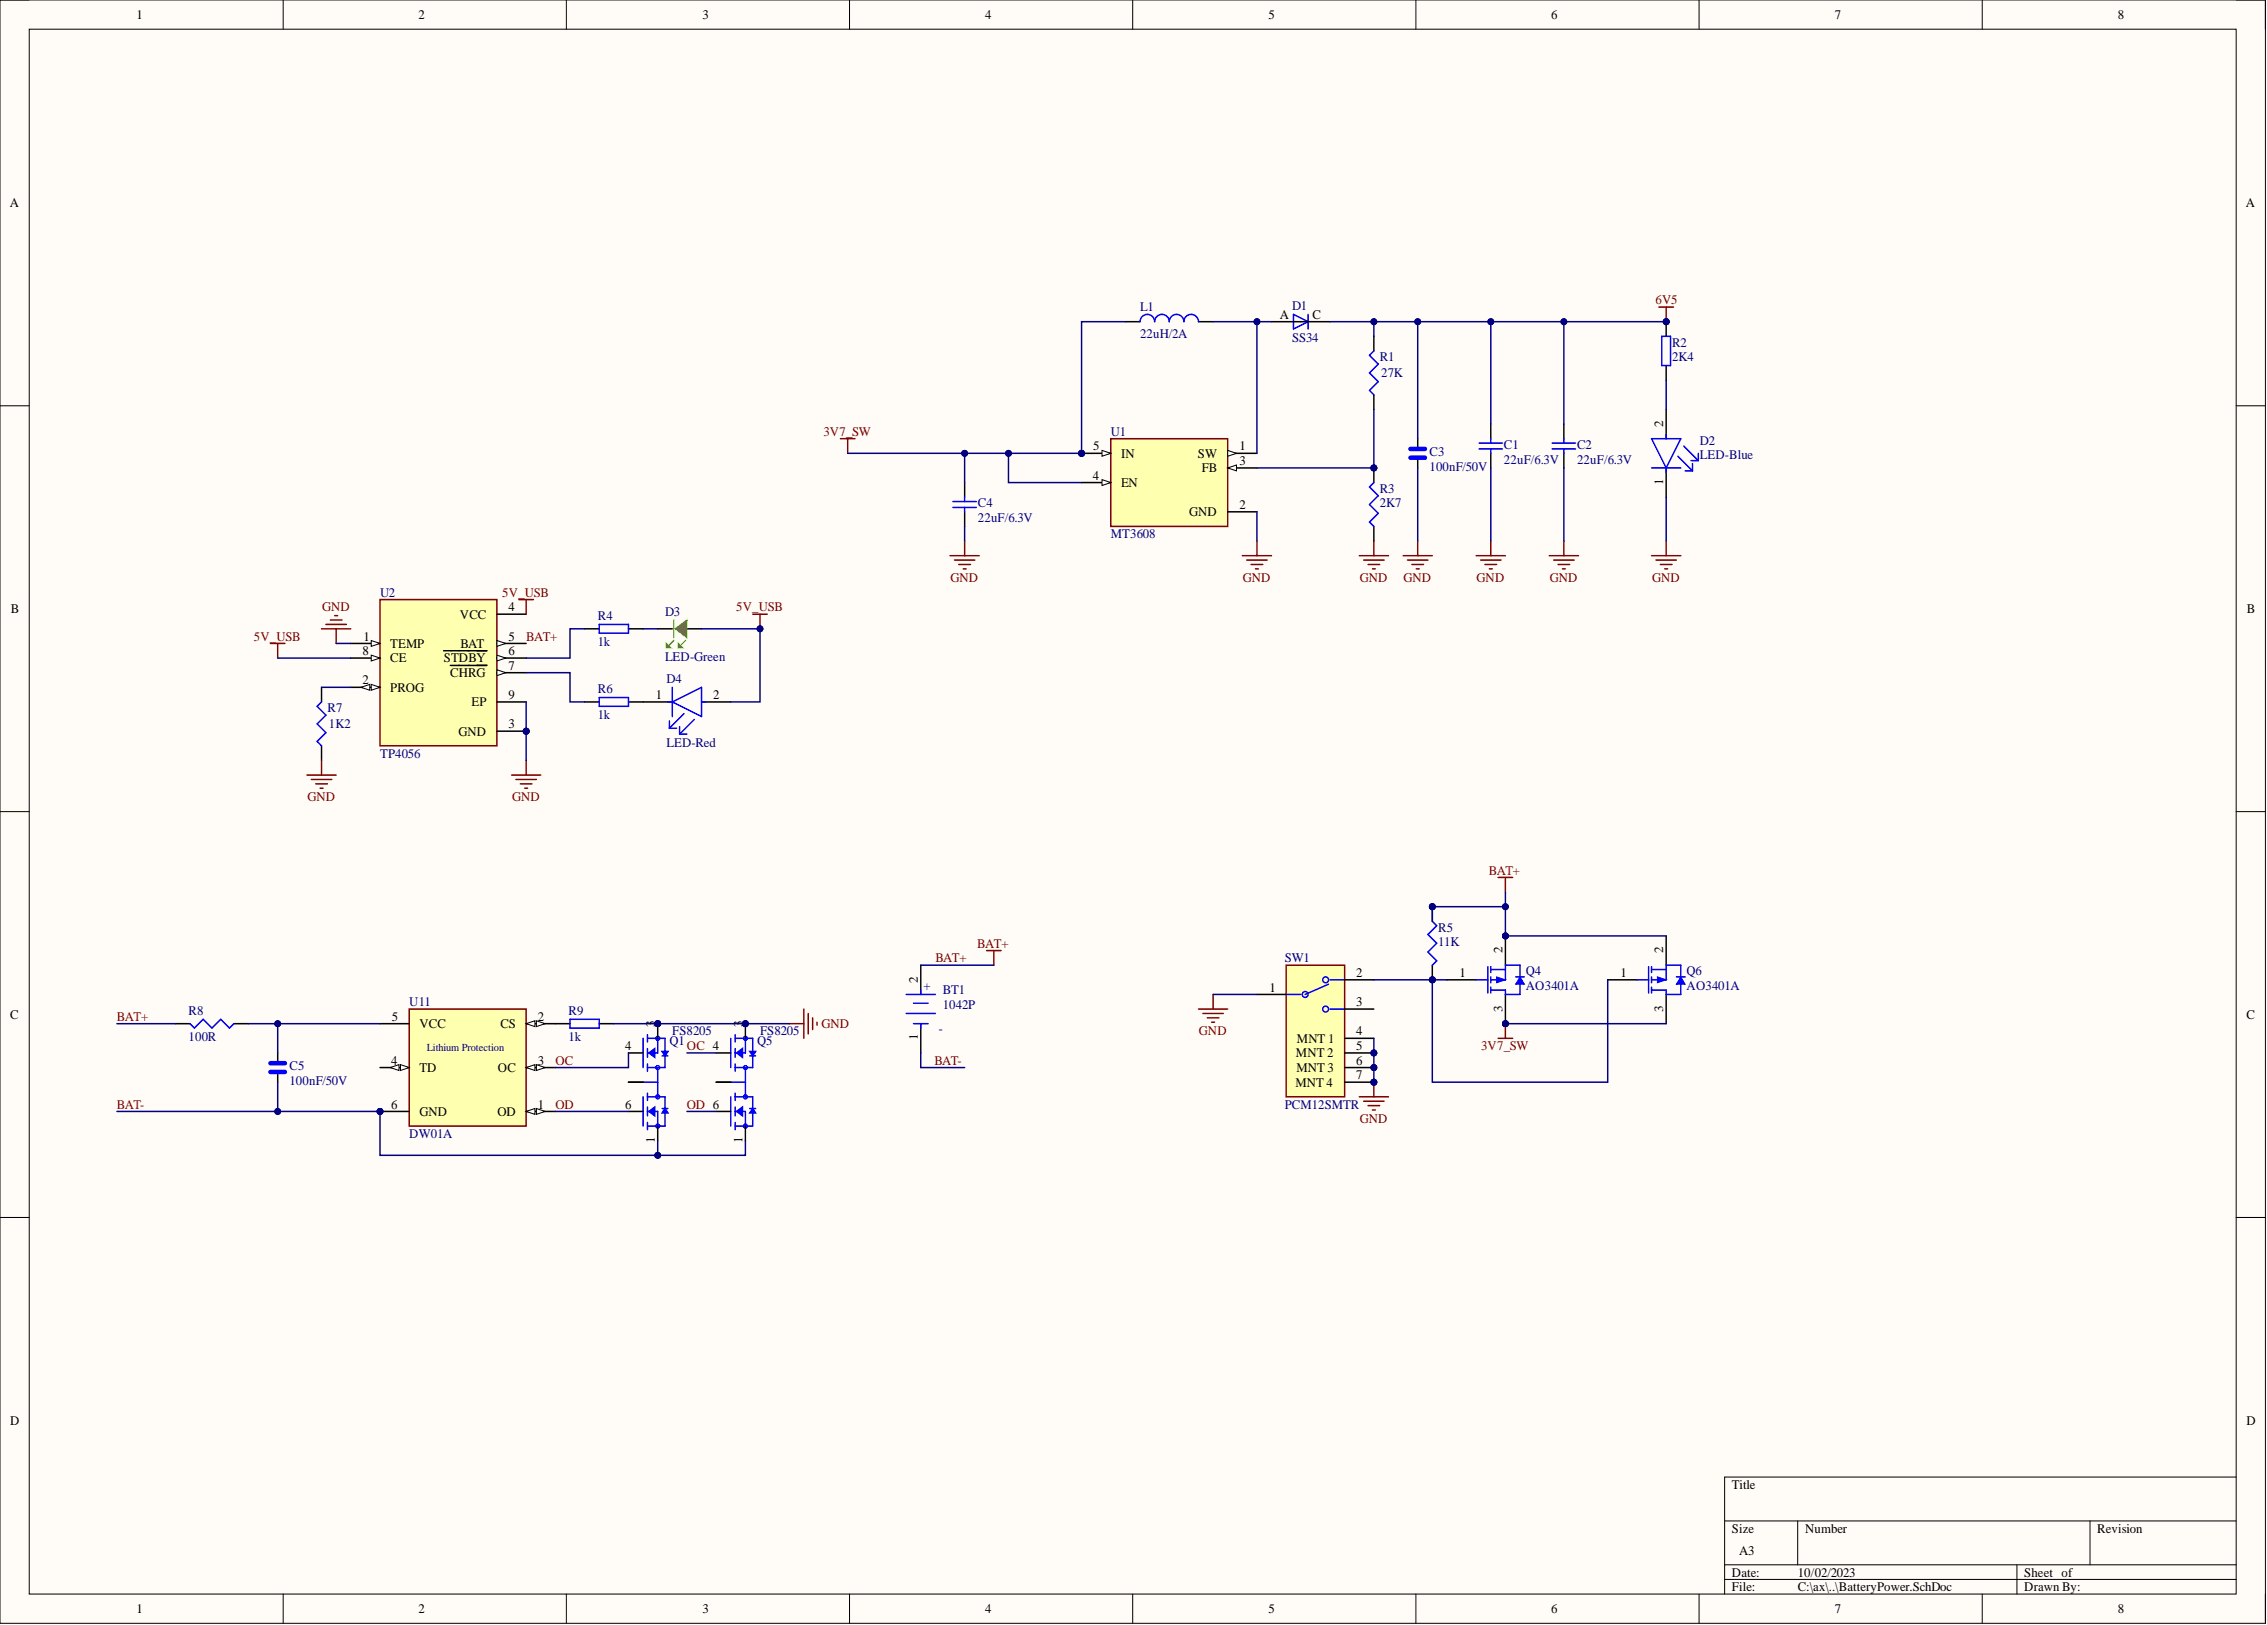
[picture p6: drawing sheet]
<svg xmlns="http://www.w3.org/2000/svg" width="393mm" height="282mm" viewBox="0 0 393 282" stroke-linecap="round" stroke-linejoin="round" font-family="sans-serif">
<defs><g id="words">
<g font-size="2.3">
<text x="23.7" y="3.3">1</text>
<text x="72.6" y="3.3">2</text>
<text x="121.9" y="3.3">3</text>
<text x="170.9" y="3.3">4</text>
<text x="220.1" y="3.3">5</text>
<text x="269.1" y="3.3">6</text>
<text x="318.3" y="3.3">7</text>
<text x="367.5" y="3.3">8</text>
<text x="1.7" y="35.9">A</text>
<text x="389.7" y="35.9">A</text>
<text x="222.1" y="55.3">A</text>
<text x="227.7" y="55.3">C</text>
<text x="189.6" y="83.2">4</text>
<text x="189.7" y="78.1">5</text>
<text x="194.5" y="79.4">IN</text>
<text x="207.9" y="79.4">SW</text>
<text x="208.5" y="81.9">FB</text>
<text x="215" y="78.1">1</text>
<text x="215" y="80.7">3</text>
<text x="194.5" y="84.5">EN</text>
<text x="206.3" y="89.5">GND</text>
<text x="215" y="88.3">2</text>
<text x="1.9" y="106.4">B</text>
<text x="79.8" y="107.3">VCC</text>
<text x="88.3" y="106">4</text>
<text x="389.9" y="106.4">B</text>
<text x="62.9" y="113.6">8</text>
<text x="63.1" y="111.1">1</text>
<text x="67.7" y="112.4">TEMP</text>
<text x="79.9" y="112.4">BAT</text>
<text x="88.3" y="111.1">5</text>
<text x="88.3" y="113.6">6</text>
<text x="62.9" y="118.7">2</text>
<text x="67.7" y="114.9">CE</text>
<text x="67.7" y="120">PROG</text>
<text x="77" y="114.9">STDBY</text>
<text x="78.1" y="117.4">CHRG</text>
<text x="88.3" y="116.2">7</text>
<text x="81.8" y="122.5">EP</text>
<text x="88.3" y="121.3">9</text>
<text x="113.8" y="121.3">1</text>
<text x="123.8" y="121.3">2</text>
<text x="79.5" y="127.6">GND</text>
<text x="88.3" y="126.3">3</text>
<text x="220.3" y="172">1</text>
<text x="235.3" y="169.4">2</text>
<text x="253.3" y="169.4">1</text>
<text x="281.2" y="169.4">1</text>
<text x="1.8" y="176.7">C</text>
<text x="68" y="177.1">5</text>
<text x="72.8" y="178.3">VCC</text>
<text x="86.8" y="178.3">CS</text>
<text x="93.3" y="177.1">2</text>
<text x="235.3" y="179.6">4</text>
<text x="235.3" y="174.5">3</text>
<text x="389.8" y="176.7">C</text>
<text x="67.9" y="184.7">4</text>
<text x="72.8" y="185.9">TD</text>
<text x="86.4" y="185.9">OC</text>
<text x="93.3" y="184.7">3</text>
<text x="108.5" y="182.1">4</text>
<text x="224.9" y="183.4">MNT 2</text>
<text x="224.9" y="185.9">MNT 3</text>
<text x="225" y="180.9">MNT 1</text>
<text x="235.3" y="182.1">5</text>
<text x="235.3" y="184.7">6</text>
<text x="224.8" y="188.5">MNT 4</text>
<text x="235.3" y="187.2">7</text>
<text x="67.9" y="192.3">6</text>
<text x="72.8" y="193.5">GND</text>
<text x="86.3" y="193.5">OD</text>
<text x="93.3" y="192.3">1</text>
<text x="108.5" y="192.3">6</text>
<text x="1.8" y="247.2">D</text>
<text x="389.8" y="247.2">D</text>
<text x="300.5" y="258.2">Title</text>
<text x="300.5" y="265.8">Size</text>
<text x="301.8" y="269.7">A3</text>
<text x="313.2" y="265.8">Number</text>
<text x="363.9" y="265.8">Revision</text>
<text x="300.5" y="273.5">Date:</text>
<text x="300.5" y="276">File:</text>
<text x="311.9" y="273.5">10/02/2023</text>
<text x="311.9" y="276">C:\ax\..\BatteryPower.SchDoc</text>
<text x="351.2" y="273.5">Sheet of</text>
<text x="351.2" y="276">Drawn By:</text>
<text x="23.7" y="279.8">1</text>
<text x="72.6" y="279.8">2</text>
<text x="121.9" y="279.8">3</text>
<text x="170.9" y="279.8">4</text>
<text x="220.1" y="279.8">5</text>
<text x="269.1" y="279.8">6</text>
<text x="318.3" y="279.8">7</text>
<text x="367.5" y="279.8">8</text>
</g>
<g font-size="2.3" fill="#000080">
<text x="224.2" y="53.8">D1</text>
<text x="197.8" y="54">L1</text>
<text x="197.8" y="58.6">22uH/2A</text>
<text x="224.2" y="59.4">SS34</text>
<text x="239.4" y="62.7">R1</text>
<text x="239.6" y="65.4">27K</text>
<text x="290.1" y="60.1">R2</text>
<text x="290.1" y="62.7">2K4</text>
<text x="192.7" y="75.6">U1</text>
<text x="260.9" y="77.9">C1</text>
<text x="273.6" y="77.9">C2</text>
<text x="294.9" y="77.1">D2</text>
<text x="248" y="79.1">C3</text>
<text x="248" y="81.7">100nF/50V</text>
<text x="260.9" y="80.4">22uF/6.3V</text>
<text x="273.6" y="80.4">22uF/6.3V</text>
<text x="294.9" y="79.6">LED-Blue</text>
<text x="169.7" y="88">C4</text>
<text x="239.4" y="85.5">R3</text>
<text x="239.4" y="88">2K7</text>
<text x="169.7" y="90.6">22uF/6.3V</text>
<text x="192.7" y="93.3">MT3608</text>
<text x="65.9" y="103.5">U2</text>
<text x="103.7" y="107.6">R4</text>
<text x="115.4" y="106.8">D3</text>
<text x="103.7" y="112.1">1k</text>
<text x="115.4" y="114.7">LED-Green</text>
<text x="115.6" y="118.5">D4</text>
<text x="56.8" y="123.5">R7</text>
<text x="103.7" y="120.2">R6</text>
<text x="103.7" y="124.8">1k</text>
<text x="57.1" y="126.3">1K2</text>
<text x="65.9" y="131.4">TP4056</text>
<text x="115.6" y="129.6">LED-Red</text>
<text x="249.5" y="161.6">R5</text>
<text x="222.9" y="166.9">SW1</text>
<text x="249.5" y="164.1">11K</text>
<text x="163.6" y="172.5">BT1</text>
<text x="264.8" y="169.2">Q4</text>
<text x="264.8" y="171.7">AO3401A</text>
<text x="292.6" y="169.2">Q6</text>
<text x="292.6" y="171.7">AO3401A</text>
<text x="32.7" y="176">R8</text>
<text x="71" y="174.5">U11</text>
<text x="98.6" y="176">R9</text>
<text x="116.7" y="179.6">FS8205</text>
<text x="131.9" y="179.6">FS8205</text>
<text x="163.6" y="178.1" transform="rotate(-180 163.6 178.1)">-</text>
<text x="163.6" y="175">1042P</text>
<text x="32.7" y="180.6">100R</text>
<text x="50.2" y="185.7">C5</text>
<text x="98.6" y="180.6">1k</text>
<text x="116.1" y="181.3">Q1</text>
<text x="131.4" y="181.3">Q5</text>
<text x="50.2" y="188.2">100nF/50V</text>
<text x="71" y="197.4">DW01A</text>
<text x="222.9" y="192.3">PCM12SMTR</text>
</g>
<g font-size="2.3" fill="#800000">
<text x="287.2" y="52.8">6V5</text>
<text x="142.9" y="75.6">3V7_SW</text>
<text x="164.9" y="101">GND</text>
<text x="215.6" y="101">GND</text>
<text x="235.9" y="101">GND</text>
<text x="243.5" y="101">GND</text>
<text x="256.2" y="101">GND</text>
<text x="268.9" y="101">GND</text>
<text x="286.6" y="101">GND</text>
<text x="55.9" y="106">GND</text>
<text x="87.2" y="103.5">5V_USB</text>
<text x="127.7" y="106">5V_USB</text>
<text x="44" y="111.1">5V_USB</text>
<text x="91.3" y="111.1">BAT+</text>
<text x="53.3" y="139">GND</text>
<text x="88.8" y="139">GND</text>
<text x="258.3" y="151.7">BAT+</text>
<text x="162.3" y="166.9">BAT+</text>
<text x="169.6" y="164.4">BAT+</text>
<text x="20.3" y="177.1">BAT+</text>
<text x="142.5" y="178.3">GND</text>
<text x="208" y="179.6">GND</text>
<text x="96.4" y="184.7">OC</text>
<text x="119.2" y="182.1">OC 4</text>
<text x="162.1" y="184.7">BAT-</text>
<text x="257" y="182.1">3V7_SW</text>
<text x="20.3" y="192.3">BAT-</text>
<text x="96.4" y="192.3">OD</text>
<text x="119.2" y="192.3">OD 6</text>
<text x="235.9" y="194.8">GND</text>
</g>
<g font-size="2.2">
<text x="288.6" y="74.1" transform="rotate(-90 288.6 74.1)">2</text>
<text x="288.6" y="84" transform="rotate(-90 288.6 84)">1</text>
<text x="260.7" y="165.4" transform="rotate(-90 260.7 165.4)">2</text>
<text x="288.6" y="165.4" transform="rotate(-90 288.6 165.4)">2</text>
<text x="159.3" y="170.5" transform="rotate(-90 159.3 170.5)">2</text>
<text x="113.6" y="178.1" transform="rotate(-90 113.6 178.1)">3</text>
<text x="128.8" y="178.1" transform="rotate(-90 128.8 178.1)">3</text>
<text x="260.7" y="175.5" transform="rotate(-90 260.7 175.5)">3</text>
<text x="288.6" y="175.5" transform="rotate(-90 288.6 175.5)">3</text>
<text x="159.3" y="180.4" transform="rotate(-90 159.3 180.4)">1</text>
<text x="113.6" y="198.2" transform="rotate(-90 113.6 198.2)">1</text>
<text x="128.8" y="198.2" transform="rotate(-90 128.8 198.2)">1</text>
</g>
<text font-size="2.2" fill="#000080" x="160.3" y="170.5" transform="rotate(90 160.3 170.5)">+</text>
<text font-size="1.9" fill="#000080" x="74" y="182.2">Lithium Protection</text>
</g></defs>
<path d="M0 0h393.1v281.6h-393.1z" fill-rule="evenodd" fill="#fffcf8"/>
<path d="M0 0h393.1v281.6h-393.1z" fill="none" stroke="#000" stroke-width=".17"/>
<path d="M5.1 5.1h382.9v271.4h-382.9z" fill-rule="evenodd" fill="#fffcf8"/>
<g fill="none" stroke="#000" stroke-width=".17">
<path d="M0 0h5.1M49.1 0v5.1M98.3 0v5.1M147.4 0v5.1M196.5 0v5.1M245.7 0v5.1M294.8 0v5.1M343.9 0v5.1M388 0h5.1v5.1M5.1 5.1h382.9v271.4h-382.9zM0 70.4h5.1M388 70.4h5.1"/>
<path d="M0 140.8h5.1M388 140.8h5.1M0 211.2h5.1M388 211.2h5.1M388 256.2h-88.8v20.3M49.1 276.5v5.1M98.3 276.5v5.1M147.4 276.5v5.1M196.5 276.5v5.1M245.7 276.5v5.1M294.8 276.5v5.1M299.2 263.8h88.8"/>
<path d="M299.2 271.4h88.8M299.2 274h88.8M311.9 263.8v7.6M343.9 276.5v5.1M350 271.4v5.1M362.6 263.8v7.6M393.1 276.5v5.1"/>
</g>
<circle cx="187.7" cy="78.6" r=".51" fill="#000080"/>
<circle cx="187.7" cy="78.6" r=".51" fill="none" stroke="#000080" stroke-width=".17"/>
<path d="M192.7 76.1h20.3v15.2h-20.3z" fill-rule="evenodd" fill="#ffffb0"/>
<path d="M192.7 76.1h20.3v15.2h-20.3z" fill="none" stroke="#800000" stroke-width=".26"/>
<path d="M187.7 78.6h5" fill="none" stroke="#000" stroke-width=".26"/>
<path d="M191.2 78.1l1.5 .5-1.5 .5z" fill="#f8fcff"/>
<path d="M191.2 78.1l1.5 .5-1.5 .5z" fill="none" stroke="#000" stroke-width=".17"/>
<circle cx="187.7" cy="78.6" r=".51" fill="#000080"/>
<circle cx="187.7" cy="78.6" r=".51" fill="none" stroke="#000080" stroke-width=".17"/>
<path d="M187.7 83.7h5" fill="none" stroke="#000" stroke-width=".26"/>
<path d="M191.2 83.2l1.5 .5-1.5 .5z" fill="#f8fcff"/>
<path d="M191.2 83.2l1.5 .5-1.5 .5z" fill="none" stroke="#000" stroke-width=".17"/>
<path d="M213 78.6h5.1" fill="none" stroke="#000" stroke-width=".26"/>
<path d="M213 78.1l1.5 .5-1.5 .5z" fill="#f8fcff"/>
<path d="M213 78.1l1.5 .5-1.5 .5z" fill="none" stroke="#000" stroke-width=".17"/>
<path d="M213 81.2h5.1" fill="none" stroke="#000" stroke-width=".26"/>
<path d="M213 81.2l1.5-.5v1z" fill="#f8fcff"/>
<path d="M213 81.2l1.5-.5v1z" fill="none" stroke="#000" stroke-width=".17"/>
<path d="M195.3 55.8h2.5M207.9 55.8h2.6M220.6 55.8h10.2M238.4 58.3v2.6M238.4 68.5v2.5M167.4 83.7v2.5M167.4 88.8v2.5M213 88.8h5.1" fill="none" stroke="#000" stroke-width=".26"/>
<path d="M197.8 55.8a1.27 1.27 0 0 1 1.3-1.3 1.27 1.27 0 0 1 1.2 1.3 1.27 1.27 0 0 1 1.3-1.3 1.27 1.27 0 0 1 1.3 1.3 1.27 1.27 0 0 1 1.2-1.3 1.27 1.27 0 0 1 1.3 1.3 1.27 1.27 0 0 1 1.3-1.3 1.27 1.27 0 0 1 1.2 1.3M224.4 54.5l2.6 1.3-2.6 1.3zM227 54.5v2.6M238.4 60.9l-.8 .7 1.5 1.6-1.5 1.5 1.5 1.5-1.5 1.5 .8 .8M165.3 87h4.1M165.3 88h4.1M167.4 86.2v.8M167.4 88v.8" fill="none" stroke="#00f" stroke-width=".26"/>
<path d="M164.8 96.4h5.1M165.6 97.2h3.5M166.4 97.9h2M167.1 98.7h.5M167.4 93.9v2.5M215.6 96.4h5M216.3 97.2h3.6M217.1 97.9h2M217.8 98.7h.5M218.1 93.9v2.5" fill="none" stroke="#800000" stroke-width=".26"/>
<circle cx="238.4" cy="81.2" r=".51" fill="#000080"/>
<circle cx="238.4" cy="81.2" r=".51" fill="none" stroke="#000080" stroke-width=".17"/>
<path d="M238.4 81.2v2.5M238.4 91.3v2.6" fill="none" stroke="#000" stroke-width=".26"/>
<circle cx="238.4" cy="81.2" r=".51" fill="#000080"/>
<circle cx="238.4" cy="81.2" r=".51" fill="none" stroke="#000080" stroke-width=".17"/>
<path d="M256.6 76.9h4.1M256.6 77.9h4.1M258.7 76.1v.8M258.7 77.9v.7M269.3 76.9h4.1M269.3 77.9h4.1M271.3 76.1v.8M271.3 77.9v.7M238.4 83.7l-.8 .8 1.5 1.5-1.5 1.5 1.5 1.5-1.5 1.6 .8 .7" fill="none" stroke="#00f" stroke-width=".26"/>
<g fill="none" stroke="#800000" stroke-width=".26">
<path d="M287.8 53.3h2.6M289.1 53.3v2.5M235.8 96.4h5.1M236.6 97.2h3.6M237.4 97.9h2M238.1 98.7h.5M238.4 93.9v2.5M256.1 96.4h5.1M256.9 97.2h3.5M257.7 97.9h2M258.4 98.7h.5M258.7 93.9v2.5"/>
<path d="M268.8 96.4h5.1M269.6 97.2h3.5M270.3 97.9h2.1M271.1 98.7h.5M271.3 93.9v2.5"/>
</g>
<path d="M258.7 73.6v2.5M258.7 78.6v2.6M271.3 73.6v2.5M271.3 78.6v2.6" fill="none" stroke="#000" stroke-width=".26"/>
<circle cx="289.1" cy="55.8" r=".51" fill="#000080"/>
<circle cx="289.1" cy="55.8" r=".51" fill="none" stroke="#000080" stroke-width=".17"/>
<circle cx="238.4" cy="182.6" r=".51" fill="#000080"/>
<circle cx="238.4" cy="182.6" r=".51" fill="none" stroke="#000080" stroke-width=".17"/>
<circle cx="238.4" cy="185.2" r=".51" fill="#000080"/>
<circle cx="238.4" cy="185.2" r=".51" fill="none" stroke="#000080" stroke-width=".17"/>
<circle cx="238.4" cy="187.7" r=".51" fill="#000080"/>
<circle cx="238.4" cy="187.7" r=".51" fill="none" stroke="#000080" stroke-width=".17"/>
<path d="M223.2 167.4h10.1v22.9h-10.1z" fill-rule="evenodd" fill="#ffffb0"/>
<path d="M223.2 167.4h10.1v22.9h-10.1z" fill="none" stroke="#800000" stroke-width=".26"/>
<g fill="none" stroke="#00f" stroke-width=".26">
<path d="M223.2 172.5h2.5M230.5 170.7l-4 1.8M230.8 170h2.5M230.8 175h2.5"/>
<circle cx="226.5" cy="172.5" r=".51"/>
<circle cx="230" cy="175" r=".51"/>
<circle cx="230" cy="170" r=".51"/>
</g>
<path d="M233.3 180.1h5.1M233.3 182.6h5.1" fill="none" stroke="#000" stroke-width=".26"/>
<circle cx="238.4" cy="182.6" r=".51" fill="#000080"/>
<circle cx="238.4" cy="182.6" r=".51" fill="none" stroke="#000080" stroke-width=".17"/>
<path d="M233.3 185.2h5.1" fill="none" stroke="#000" stroke-width=".26"/>
<circle cx="238.4" cy="185.2" r=".51" fill="#000080"/>
<circle cx="238.4" cy="185.2" r=".51" fill="none" stroke="#000080" stroke-width=".17"/>
<path d="M233.3 187.7h5.1" fill="none" stroke="#000" stroke-width=".26"/>
<circle cx="238.4" cy="187.7" r=".51" fill="#000080"/>
<circle cx="238.4" cy="187.7" r=".51" fill="none" stroke="#000080" stroke-width=".17"/>
<path d="M218.1 172.5h5.1M233.3 170h5.1M233.3 175h5.1" fill="none" stroke="#000" stroke-width=".26"/>
<circle cx="248.5" cy="157.3" r=".51" fill="#000080"/>
<circle cx="248.5" cy="157.3" r=".51" fill="none" stroke="#000080" stroke-width=".17"/>
<circle cx="248.5" cy="170" r=".51" fill="#000080"/>
<circle cx="248.5" cy="170" r=".51" fill="none" stroke="#000080" stroke-width=".17"/>
<path d="M248.5 157.3v2.5" fill="none" stroke="#000" stroke-width=".26"/>
<circle cx="248.5" cy="157.3" r=".51" fill="#000080"/>
<circle cx="248.5" cy="157.3" r=".51" fill="none" stroke="#000080" stroke-width=".17"/>
<path d="M248.5 167.4v2.6" fill="none" stroke="#000" stroke-width=".26"/>
<circle cx="248.5" cy="170" r=".51" fill="#000080"/>
<circle cx="248.5" cy="170" r=".51" fill="none" stroke="#000080" stroke-width=".17"/>
<path d="M248.5 159.8l.8 .8-1.5 1.5 1.5 1.5-1.5 1.5 1.5 1.6-.8 .7" fill="none" stroke="#00f" stroke-width=".26"/>
<path d="M235.8 190.3h5.1M236.6 191h3.6M237.4 191.8h2M238.1 192.5h.5M238.4 187.7v2.6" fill="none" stroke="#800000" stroke-width=".26"/>
<circle cx="238.4" cy="187.7" r=".51" fill="#000080"/>
<circle cx="238.4" cy="187.7" r=".51" fill="none" stroke="#000080" stroke-width=".17"/>
<circle cx="91.3" cy="126.8" r=".51" fill="#000080"/>
<circle cx="91.3" cy="126.8" r=".51" fill="none" stroke="#000080" stroke-width=".17"/>
<path d="M65.9 104h20.3v25.4h-20.3z" fill-rule="evenodd" fill="#ffffb0"/>
<path d="M65.9 104h20.3v25.4h-20.3z" fill="none" stroke="#800000" stroke-width=".26"/>
<path d="M60.9 111.6h5" fill="none" stroke="#000" stroke-width=".26"/>
<path d="M64.4 111.1l1.5 .5-1.5 .5z" fill="#f8fcff"/>
<path d="M64.4 111.1l1.5 .5-1.5 .5z" fill="none" stroke="#000" stroke-width=".17"/>
<path d="M60.9 114.1h5" fill="none" stroke="#000" stroke-width=".26"/>
<path d="M64.4 113.6l1.5 .5-1.5 .6z" fill="#f8fcff"/>
<path d="M64.4 113.6l1.5 .5-1.5 .6z" fill="none" stroke="#000" stroke-width=".17"/>
<path d="M60.9 119.2h5" fill="none" stroke="#000" stroke-width=".26"/>
<path d="M64.4 118.7l1.5 .5-1.5 .5z" fill="#f8fcff"/>
<path d="M64.4 118.7l1.5 .5-1.5 .5z" fill="none" stroke="#000" stroke-width=".17"/>
<path d="M62.6 119.2l1.6-.5v1z" fill="#f8fcff"/>
<path d="M62.6 119.2l1.6-.5v1z" fill="none" stroke="#000" stroke-width=".17"/>
<path d="M86.2 106.5h5.1M86.2 111.6h5.1" fill="none" stroke="#000" stroke-width=".26"/>
<path d="M86.2 111.1l1.5 .5-1.5 .5z" fill="#f8fcff"/>
<path d="M86.2 111.1l1.5 .5-1.5 .5z" fill="none" stroke="#000" stroke-width=".17"/>
<path d="M86.2 114.1h5.1" fill="none" stroke="#000" stroke-width=".26"/>
<path d="M86.2 113.6l1.5 .5-1.5 .6z" fill="#f8fcff"/>
<path d="M86.2 113.6l1.5 .5-1.5 .6z" fill="none" stroke="#000" stroke-width=".17"/>
<path d="M77 112.9h7.5M86.2 116.7h5.1" fill="none" stroke="#000" stroke-width=".26"/>
<path d="M86.2 116.2l1.5 .5-1.5 .5z" fill="#f8fcff"/>
<path d="M86.2 116.2l1.5 .5-1.5 .5z" fill="none" stroke="#000" stroke-width=".17"/>
<path d="M78.1 115.4h6.4M86.2 121.8h5.1M86.2 126.8h5.1" fill="none" stroke="#000" stroke-width=".26"/>
<circle cx="91.3" cy="126.8" r=".51" fill="#000080"/>
<circle cx="91.3" cy="126.8" r=".51" fill="none" stroke="#000080" stroke-width=".17"/>
<g fill="none" stroke="#800000" stroke-width=".26">
<path d="M46.9 111.6h2.6M48.2 111.6v2.5M55.8 109.1h5.1M56.6 108.3h3.5M57.3 107.6h2M58.1 106.8h.5M58.3 109.1v2.5M90 104h2.6M91.3 104v2.5M53.3 134.4h5M54 135.2h3.6M54.8 136h2"/>
<path d="M55.5 136.7h.5M55.8 131.9v2.5M88.8 134.4h5M89.5 135.2h3.6M90.3 136h2M91 136.7h.5M91.3 131.9v2.5"/>
</g>
<path d="M55.8 119.2v2.6M55.8 129.4v2.5" fill="none" stroke="#000" stroke-width=".26"/>
<path d="M55.8 121.8l-.8 .7 1.6 1.5-1.6 1.6 1.6 1.5-1.6 1.5 .8 .8" fill="none" stroke="#00f" stroke-width=".26"/>
<path d="M116.9 111.1l-.8 .8M118.9 111.1l-.7 .8" fill="none" stroke="#0f0" stroke-width=".26"/>
<path d="M115.6 111.6l.8 .8h-.8z" fill="#0f0"/>
<path d="M115.6 111.6l.8 .8h-.8z" fill="none" stroke="#0f0" stroke-width=".26"/>
<path d="M117.7 111.6l.7 .8h-.7z" fill="#0f0"/>
<path d="M117.7 111.6l.7 .8h-.7z" fill="none" stroke="#0f0" stroke-width=".26"/>
<path d="M114.1 109.1h2.6M119.2 109.1h2.5" fill="none" stroke="#000" stroke-width=".26"/>
<path d="M117.2 109.1l2-1.5v3z" fill="#0f0"/>
<path d="M116.9 107.6v3M117.2 109.1l2-1.5v3z" fill="none" stroke="#0f0" stroke-width=".26"/>
<path d="M111.6 121.8h5.1M121.7 121.8h5.1" fill="none" stroke="#000" stroke-width=".26"/>
<path d="M116.7 119.2v5.1M115.9 121.8h.8M116.1 126.3h1.3M116.1 125.1v1.2M116.7 121.8l5-2.6v5.1zM117.9 127.3h1.3M117.9 126.1v1.2M118.7 123.8l-2.6 2.5M120.5 124.8l-2.6 2.5M121.7 121.8h.8" fill="none" stroke="#00f" stroke-width=".26"/>
<path d="M130.6 106.5h2.5M131.9 106.5v2.6" fill="none" stroke="#800000" stroke-width=".26"/>
<circle cx="131.9" cy="109.1" r=".51" fill="#000080"/>
<circle cx="131.9" cy="109.1" r=".51" fill="none" stroke="#000080" stroke-width=".17"/>
<path d="M289.1 71v5.1M289.1 81.2v5M101.4 109.1h2.6M109 109.1h2.6M101.4 121.8h2.6M109 121.8h2.6" fill="none" stroke="#000" stroke-width=".26"/>
<path d="M286.6 76.1h5l-2.5 5.1zM289.1 75.3v.8M291.1 79.1l2.6 2.6M292.1 77.4l2.6 2.5M293.4 79.9h1.3M294.7 78.6v1.3M286.6 81.2h5M289.1 81.2v.7M292.4 81.7h1.3M293.7 80.4v1.3M104 108.3h5v1.5h-5zM104 121h5v1.5h-5z" fill="none" stroke="#00f" stroke-width=".26"/>
<circle cx="289.1" cy="55.8" r=".51" fill="#000080"/>
<circle cx="289.1" cy="55.8" r=".51" fill="none" stroke="#000080" stroke-width=".17"/>
<path d="M289.1 55.8v2.5" fill="none" stroke="#000" stroke-width=".26"/>
<circle cx="289.1" cy="55.8" r=".51" fill="#000080"/>
<circle cx="289.1" cy="55.8" r=".51" fill="none" stroke="#000080" stroke-width=".17"/>
<path d="M289.1 63.4v2.5" fill="none" stroke="#000" stroke-width=".26"/>
<path d="M288.3 58.3h1.6v5.1h-1.6z" fill="none" stroke="#00f" stroke-width=".26"/>
<path d="M286.6 96.4h5M287.3 97.2h3.6M288.1 97.9h2M288.8 98.7h.6M289.1 93.9v2.5" fill="none" stroke="#800000" stroke-width=".26"/>
<circle cx="65.9" cy="192.8" r=".51" fill="#000080"/>
<circle cx="65.9" cy="192.8" r=".51" fill="none" stroke="#000080" stroke-width=".17"/>
<path d="M71 175h20.3v20.3h-20.3z" fill-rule="evenodd" fill="#ffffb0"/>
<path d="M71 175h20.3v20.3h-20.3z" fill="none" stroke="#800000" stroke-width=".26"/>
<path d="M65.9 177.6h5.1M65.9 185.2h5.1" fill="none" stroke="#000" stroke-width=".26"/>
<path d="M69.5 184.7l1.5 .5-1.5 .5z" fill="#f8fcff"/>
<path d="M69.5 184.7l1.5 .5-1.5 .5z" fill="none" stroke="#000" stroke-width=".17"/>
<path d="M67.7 185.2l1.5-.5v1z" fill="#f8fcff"/>
<path d="M67.7 185.2l1.5-.5v1z" fill="none" stroke="#000" stroke-width=".17"/>
<path d="M65.9 192.8h5.1" fill="none" stroke="#000" stroke-width=".26"/>
<circle cx="65.9" cy="192.8" r=".51" fill="#000080"/>
<circle cx="65.9" cy="192.8" r=".51" fill="none" stroke="#000080" stroke-width=".17"/>
<path d="M91.3 177.6h5.1" fill="none" stroke="#000" stroke-width=".26"/>
<path d="M91.3 177.6l1.5-.5v1z" fill="#f8fcff"/>
<path d="M91.3 177.6l1.5-.5v1z" fill="none" stroke="#000" stroke-width=".17"/>
<path d="M93.1 177.1l1.5 .5-1.5 .5z" fill="#f8fcff"/>
<path d="M93.1 177.1l1.5 .5-1.5 .5z" fill="none" stroke="#000" stroke-width=".17"/>
<path d="M91.3 185.2h5.1" fill="none" stroke="#000" stroke-width=".26"/>
<path d="M91.3 185.2l1.5-.5v1z" fill="#f8fcff"/>
<path d="M91.3 185.2l1.5-.5v1z" fill="none" stroke="#000" stroke-width=".17"/>
<path d="M93.1 184.7l1.5 .5-1.5 .5z" fill="#f8fcff"/>
<path d="M93.1 184.7l1.5 .5-1.5 .5z" fill="none" stroke="#000" stroke-width=".17"/>
<path d="M91.3 192.8h5.1" fill="none" stroke="#000" stroke-width=".26"/>
<path d="M91.3 192.8l1.5-.5v1z" fill="#f8fcff"/>
<path d="M91.3 192.8l1.5-.5v1z" fill="none" stroke="#000" stroke-width=".17"/>
<path d="M93.1 192.3l1.5 .5-1.5 .5z" fill="#f8fcff"/>
<path d="M93.1 192.3l1.5 .5-1.5 .5z" fill="none" stroke="#000" stroke-width=".17"/>
<path d="M246 76.1v1.8M246 79.4v1.8M30.4 177.6h2.6M40.6 177.6h2.5M96.4 177.6h2.5M104 177.6h2.5M159.8 167.4v5.1M159.8 177.6v5M48.2 182.6v1.8M48.2 185.9v1.8" fill="none" stroke="#000" stroke-width=".26"/>
<path d="M33 177.6l.7 .7 1.5-1.5 1.6 1.5 1.5-1.5 1.5 1.5 .8-.7M98.9 176.8h5.1v1.5h-5.1zM157.2 172.5h5.1M157.2 175.8h5.1M158.5 174h2.5M158.5 177.6h2.5M159.8 171.7v.8M159.8 177.6v.7" fill="none" stroke="#00f" stroke-width=".26"/>
<path d="M244.7 79.4h2.6M244.7 77.9h2.6M46.9 185.9h2.6M46.9 184.4h2.6" fill="none" stroke="#00f" stroke-width=".77"/>
<path d="M243.5 96.4h5M244.2 97.2h3.6M245 97.9h2M245.7 98.7h.5M246 93.9v2.5M171.2 164.9h2.5M172.4 164.9v2.5" fill="none" stroke="#800000" stroke-width=".26"/>
<circle cx="114.1" cy="177.6" r=".51" fill="#000080"/>
<circle cx="114.1" cy="177.6" r=".51" fill="none" stroke="#000080" stroke-width=".17"/>
<g fill="none" stroke="#00f" stroke-width=".26">
<path d="M112.3 179.5v1.2M111.6 180.1v5.1M111.6 190.3v5M111.6 187.7h2.5M112.3 181.9v1.5M112.3 184.5v1.3M112.3 189.6v1.3M112.3 192v1.5M112.3 194.7v1.3M112.3 192.8h1.8v2.5M112.3 190.3h3.1v5h-3.1M112.3 180.1h3.1v5.1h-3.1"/>
<path d="M114.1 180.1v2.5h-1.8M114.1 185.2v5.1M114.9 192.3h1M114.9 183.1h1"/>
</g>
<path d="M115.4 192.3l.5 .7h-1z" fill="#00f"/>
<path d="M115.4 192.3l.5 .7h-1z" fill="none" stroke="#00f" stroke-width=".26"/>
<path d="M112.6 192.8l1-.8v1.5z" fill="#00f"/>
<path d="M112.6 192.8l1-.8v1.5z" fill="none" stroke="#00f" stroke-width=".26"/>
<path d="M114.9 182.4h1l-.5 .7z" fill="#00f"/>
<path d="M114.9 182.4h1l-.5 .7z" fill="none" stroke="#00f" stroke-width=".26"/>
<path d="M112.6 182.6l1-.7v1.5z" fill="#00f"/>
<path d="M112.6 182.6l1-.7v1.5z" fill="none" stroke="#00f" stroke-width=".26"/>
<g fill="none" stroke="#00f" stroke-width=".17">
<circle cx="114.1" cy="185.2" r=".35"/>
<circle cx="114.1" cy="195.3" r=".35"/>
<circle cx="114.1" cy="190.3" r=".35"/>
<circle cx="114.1" cy="180.1" r=".35"/>
</g>
<path d="M114.1 177.6v2.5M109 182.6h2.6M109 187.7h2.6M109 192.8h2.6" fill="none" stroke="#000" stroke-width=".26"/>
<circle cx="114.1" cy="177.6" r=".51" fill="#000080"/>
<circle cx="114.1" cy="177.6" r=".51" fill="none" stroke="#000080" stroke-width=".17"/>
<path d="M114.1 195.3v2.6" fill="none" stroke="#000" stroke-width=".26"/>
<path d="M259.9 152.2h2.6M261.2 152.2v2.5M136.9 177.6h2.6M139.5 175v5.1M140.2 175.8v3.5M141 176.6v2M141.8 177.3v.5" fill="none" stroke="#800000" stroke-width=".26"/>
<circle cx="261.2" cy="177.6" r=".51" fill="#000080"/>
<circle cx="261.2" cy="177.6" r=".51" fill="none" stroke="#000080" stroke-width=".17"/>
<circle cx="261.2" cy="162.3" r=".51" fill="#000080"/>
<circle cx="261.2" cy="162.3" r=".51" fill="none" stroke="#000080" stroke-width=".17"/>
<path d="M261.2 172.5v5.1" fill="none" stroke="#000" stroke-width=".26"/>
<circle cx="261.2" cy="177.6" r=".51" fill="#000080"/>
<circle cx="261.2" cy="177.6" r=".51" fill="none" stroke="#000080" stroke-width=".17"/>
<path d="M251.1 170h5M261.2 162.3v5.1" fill="none" stroke="#000" stroke-width=".26"/>
<circle cx="261.2" cy="162.3" r=".51" fill="#000080"/>
<circle cx="261.2" cy="162.3" r=".51" fill="none" stroke="#000080" stroke-width=".17"/>
<path d="M256.1 170h2.1M258.2 167.7v4.5M258.7 171.7h2.5M258.7 168.2h2.5M258.7 167.7v1M258.7 169.4v1.1M258.7 171.2v1M261.2 167.4v2.6h-2.5" fill="none" stroke="#00f" stroke-width=".26"/>
<path d="M259.7 169.4l1.5 .6-1.5 .5z" fill="#00f"/>
<path d="M259.7 169.4l1.5 .6-1.5 .5z" fill="none" stroke="#00f" stroke-width=".17"/>
<path d="M261.2 167.4h2.5v2M263 169.4h1.5M263.7 170.7v1.8h-2.5v-.8" fill="none" stroke="#00f" stroke-width=".26"/>
<path d="M263.7 169.4l.8 1.3h-1.5z" fill="#00f"/>
<path d="M263.7 169.4l.8 1.3h-1.5z" fill="none" stroke="#00f" stroke-width=".17"/>
<path d="M261.2 177.6v2.5M259.9 180.1h2.6" fill="none" stroke="#800000" stroke-width=".26"/>
<circle cx="261.2" cy="177.6" r=".51" fill="#000080"/>
<circle cx="261.2" cy="177.6" r=".51" fill="none" stroke="#000080" stroke-width=".17"/>
<path d="M145.8 76.1h2.6M147.1 76.1v2.5M207.9 175h5.1M208.7 175.8h3.6M209.5 176.6h2M210.2 177.3h.5M210.5 172.5v2.5" fill="none" stroke="#800000" stroke-width=".26"/>
<circle cx="129.3" cy="177.6" r=".51" fill="#000080"/>
<circle cx="129.3" cy="177.6" r=".51" fill="none" stroke="#000080" stroke-width=".17"/>
<g fill="none" stroke="#00f" stroke-width=".26">
<path d="M127.6 179.5v1.2M126.8 180.1v5.1M126.8 190.3v5M126.8 187.7h2.5M127.6 181.9v1.5M127.6 184.5v1.3M127.6 189.6v1.3M127.6 192v1.5M127.6 194.7v1.3M127.6 192.8h1.7v2.5M127.6 190.3h3v5h-3M127.6 180.1h3v5.1h-3"/>
<path d="M129.3 180.1v2.5h-1.7M129.3 185.2v5.1M130.1 192.3h1M130.1 183.1h1"/>
</g>
<path d="M130.6 192.3l.5 .7h-1z" fill="#00f"/>
<path d="M130.6 192.3l.5 .7h-1z" fill="none" stroke="#00f" stroke-width=".26"/>
<path d="M127.8 192.8l1-.8v1.5z" fill="#00f"/>
<path d="M127.8 192.8l1-.8v1.5z" fill="none" stroke="#00f" stroke-width=".26"/>
<path d="M130.1 182.4h1l-.5 .7z" fill="#00f"/>
<path d="M130.1 182.4h1l-.5 .7z" fill="none" stroke="#00f" stroke-width=".26"/>
<path d="M127.8 182.6l1-.7v1.5z" fill="#00f"/>
<path d="M127.8 182.6l1-.7v1.5z" fill="none" stroke="#00f" stroke-width=".26"/>
<g fill="none" stroke="#00f" stroke-width=".17">
<circle cx="129.3" cy="185.2" r=".35"/>
<circle cx="129.3" cy="195.3" r=".35"/>
<circle cx="129.3" cy="190.3" r=".35"/>
<circle cx="129.3" cy="180.1" r=".35"/>
</g>
<path d="M129.3 177.6v2.5M124.3 182.6h2.5M124.3 187.7h2.5M124.3 192.8h2.5" fill="none" stroke="#000" stroke-width=".26"/>
<circle cx="129.3" cy="177.6" r=".51" fill="#000080"/>
<circle cx="129.3" cy="177.6" r=".51" fill="none" stroke="#000080" stroke-width=".17"/>
<path d="M279 170h5M289.1 162.3v5.1M289.1 172.5v5.1M129.3 195.3v2.6" fill="none" stroke="#000" stroke-width=".26"/>
<path d="M284 170h2.1M286.1 167.7v4.5M286.6 171.7h2.5M286.6 168.2h2.5M286.6 167.7v1M286.6 169.4v1.1M286.6 171.2v1M289.1 167.4v2.6h-2.5" fill="none" stroke="#00f" stroke-width=".26"/>
<path d="M287.6 169.4l1.5 .6-1.5 .5z" fill="#00f"/>
<path d="M287.6 169.4l1.5 .6-1.5 .5z" fill="none" stroke="#00f" stroke-width=".17"/>
<path d="M289.1 167.4h2.5v2M290.9 169.4h1.5M291.6 170.7v1.8h-2.5v-.8" fill="none" stroke="#00f" stroke-width=".26"/>
<path d="M291.6 169.4l.8 1.3h-1.5z" fill="#00f"/>
<path d="M291.6 169.4l.8 1.3h-1.5z" fill="none" stroke="#00f" stroke-width=".17"/>
<path d="M195.3 55.8h-7.6v22.8" fill="none" stroke="#000080" stroke-width=".26"/>
<circle cx="187.7" cy="78.6" r=".51" fill="#000080"/>
<circle cx="187.7" cy="78.6" r=".51" fill="none" stroke="#000080" stroke-width=".17"/>
<path d="M210.5 55.8h10.1" fill="none" stroke="#000080" stroke-width=".26"/>
<circle cx="218.1" cy="55.8" r=".51" fill="#000080"/>
<circle cx="218.1" cy="55.8" r=".51" fill="none" stroke="#000080" stroke-width=".17"/>
<path d="M218.1 55.8v22.8" fill="none" stroke="#000080" stroke-width=".26"/>
<circle cx="218.1" cy="55.8" r=".51" fill="#000080"/>
<circle cx="218.1" cy="55.8" r=".51" fill="none" stroke="#000080" stroke-width=".17"/>
<path d="M218.1 81.2h20.3" fill="none" stroke="#000080" stroke-width=".26"/>
<circle cx="238.4" cy="81.2" r=".51" fill="#000080"/>
<circle cx="238.4" cy="81.2" r=".51" fill="none" stroke="#000080" stroke-width=".17"/>
<path d="M230.8 55.8h7.6v2.5M167.4 91.3v2.6M218.1 88.8v5.1" fill="none" stroke="#000080" stroke-width=".26"/>
<circle cx="238.4" cy="55.8" r=".51" fill="#000080"/>
<circle cx="238.4" cy="55.8" r=".51" fill="none" stroke="#000080" stroke-width=".17"/>
<path d="M238.4 71v10.2" fill="none" stroke="#000080" stroke-width=".26"/>
<circle cx="238.4" cy="81.2" r=".51" fill="#000080"/>
<circle cx="238.4" cy="81.2" r=".51" fill="none" stroke="#000080" stroke-width=".17"/>
<path d="M258.7 55.8v17.8" fill="none" stroke="#000080" stroke-width=".26"/>
<circle cx="258.7" cy="55.8" r=".51" fill="#000080"/>
<circle cx="258.7" cy="55.8" r=".51" fill="none" stroke="#000080" stroke-width=".17"/>
<path d="M258.7 81.2v12.7M271.3 81.2v12.7M238.4 180.1v7.6" fill="none" stroke="#000080" stroke-width=".26"/>
<circle cx="238.4" cy="182.6" r=".51" fill="#000080"/>
<circle cx="238.4" cy="182.6" r=".51" fill="none" stroke="#000080" stroke-width=".17"/>
<circle cx="238.4" cy="185.2" r=".51" fill="#000080"/>
<circle cx="238.4" cy="185.2" r=".51" fill="none" stroke="#000080" stroke-width=".17"/>
<circle cx="238.4" cy="187.7" r=".51" fill="#000080"/>
<circle cx="238.4" cy="187.7" r=".51" fill="none" stroke="#000080" stroke-width=".17"/>
<path d="M248.5 157.3v2.5" fill="none" stroke="#000080" stroke-width=".26"/>
<circle cx="248.5" cy="157.3" r=".51" fill="#000080"/>
<circle cx="248.5" cy="157.3" r=".51" fill="none" stroke="#000080" stroke-width=".17"/>
<path d="M167.4 78.6v5.1" fill="none" stroke="#000080" stroke-width=".26"/>
<circle cx="167.4" cy="78.6" r=".51" fill="#000080"/>
<circle cx="167.4" cy="78.6" r=".51" fill="none" stroke="#000080" stroke-width=".17"/>
<path d="M48.2 114.1h12.7M55.8 119.2h5.1M58.3 111.6h2.6M91.3 126.8v5.1" fill="none" stroke="#000080" stroke-width=".26"/>
<circle cx="91.3" cy="126.8" r=".51" fill="#000080"/>
<circle cx="91.3" cy="126.8" r=".51" fill="none" stroke="#000080" stroke-width=".17"/>
<path d="M91.3 121.8v5" fill="none" stroke="#000080" stroke-width=".26"/>
<circle cx="91.3" cy="126.8" r=".51" fill="#000080"/>
<circle cx="91.3" cy="126.8" r=".51" fill="none" stroke="#000080" stroke-width=".17"/>
<path d="M121.7 109.1h10.2v12.7h-5.1" fill="none" stroke="#000080" stroke-width=".26"/>
<circle cx="131.9" cy="109.1" r=".51" fill="#000080"/>
<circle cx="131.9" cy="109.1" r=".51" fill="none" stroke="#000080" stroke-width=".17"/>
<path d="M91.3 116.7h7.6v5.1h2.5M101.4 109.1h-2.5v5h-7.6M111.6 109.1h2.5M106.5 177.6h7.6M96.4 192.8h12.6" fill="none" stroke="#000080" stroke-width=".26"/>
<circle cx="114.1" cy="177.6" r=".51" fill="#000080"/>
<circle cx="114.1" cy="177.6" r=".51" fill="none" stroke="#000080" stroke-width=".17"/>
<path d="M20.3 192.8h45.6" fill="none" stroke="#000080" stroke-width=".26"/>
<circle cx="65.9" cy="192.8" r=".51" fill="#000080"/>
<circle cx="65.9" cy="192.8" r=".51" fill="none" stroke="#000080" stroke-width=".17"/>
<circle cx="48.2" cy="192.8" r=".51" fill="#000080"/>
<circle cx="48.2" cy="192.8" r=".51" fill="none" stroke="#000080" stroke-width=".17"/>
<path d="M65.9 192.8v7.6h48.2v-2.5" fill="none" stroke="#000080" stroke-width=".26"/>
<circle cx="114.1" cy="200.4" r=".51" fill="#000080"/>
<circle cx="114.1" cy="200.4" r=".51" fill="none" stroke="#000080" stroke-width=".17"/>
<circle cx="65.9" cy="192.8" r=".51" fill="#000080"/>
<circle cx="65.9" cy="192.8" r=".51" fill="none" stroke="#000080" stroke-width=".17"/>
<path d="M43.1 177.6h22.8" fill="none" stroke="#000080" stroke-width=".26"/>
<circle cx="48.2" cy="177.6" r=".51" fill="#000080"/>
<circle cx="48.2" cy="177.6" r=".51" fill="none" stroke="#000080" stroke-width=".17"/>
<path d="M20.3 177.6h10.1M48.2 177.6v5" fill="none" stroke="#000080" stroke-width=".26"/>
<circle cx="48.2" cy="177.6" r=".51" fill="#000080"/>
<circle cx="48.2" cy="177.6" r=".51" fill="none" stroke="#000080" stroke-width=".17"/>
<path d="M48.2 187.7v5.1" fill="none" stroke="#000080" stroke-width=".26"/>
<circle cx="48.2" cy="192.8" r=".51" fill="#000080"/>
<circle cx="48.2" cy="192.8" r=".51" fill="none" stroke="#000080" stroke-width=".17"/>
<path d="M238.4 55.8h50.7" fill="none" stroke="#000080" stroke-width=".26"/>
<circle cx="238.4" cy="55.8" r=".51" fill="#000080"/>
<circle cx="238.4" cy="55.8" r=".51" fill="none" stroke="#000080" stroke-width=".17"/>
<circle cx="246" cy="55.8" r=".51" fill="#000080"/>
<circle cx="246" cy="55.8" r=".51" fill="none" stroke="#000080" stroke-width=".17"/>
<circle cx="258.7" cy="55.8" r=".51" fill="#000080"/>
<circle cx="258.7" cy="55.8" r=".51" fill="none" stroke="#000080" stroke-width=".17"/>
<circle cx="271.3" cy="55.8" r=".51" fill="#000080"/>
<circle cx="271.3" cy="55.8" r=".51" fill="none" stroke="#000080" stroke-width=".17"/>
<circle cx="289.1" cy="55.8" r=".51" fill="#000080"/>
<circle cx="289.1" cy="55.8" r=".51" fill="none" stroke="#000080" stroke-width=".17"/>
<path d="M271.3 55.8v17.8" fill="none" stroke="#000080" stroke-width=".26"/>
<circle cx="271.3" cy="55.8" r=".51" fill="#000080"/>
<circle cx="271.3" cy="55.8" r=".51" fill="none" stroke="#000080" stroke-width=".17"/>
<path d="M246 55.8v20.3" fill="none" stroke="#000080" stroke-width=".26"/>
<circle cx="246" cy="55.8" r=".51" fill="#000080"/>
<circle cx="246" cy="55.8" r=".51" fill="none" stroke="#000080" stroke-width=".17"/>
<path d="M246 81.2v12.7M114.1 177.6h22.8M159.8 167.4h12.6M159.8 182.6v2.6h7.6" fill="none" stroke="#000080" stroke-width=".26"/>
<circle cx="114.1" cy="177.6" r=".51" fill="#000080"/>
<circle cx="114.1" cy="177.6" r=".51" fill="none" stroke="#000080" stroke-width=".17"/>
<circle cx="129.3" cy="177.6" r=".51" fill="#000080"/>
<circle cx="129.3" cy="177.6" r=".51" fill="none" stroke="#000080" stroke-width=".17"/>
<path d="M238.4 170h12.7" fill="none" stroke="#000080" stroke-width=".26"/>
<circle cx="248.5" cy="170" r=".51" fill="#000080"/>
<circle cx="248.5" cy="170" r=".51" fill="none" stroke="#000080" stroke-width=".17"/>
<path d="M248.5 157.3h12.7" fill="none" stroke="#000080" stroke-width=".26"/>
<circle cx="248.5" cy="157.3" r=".51" fill="#000080"/>
<circle cx="248.5" cy="157.3" r=".51" fill="none" stroke="#000080" stroke-width=".17"/>
<circle cx="261.2" cy="157.3" r=".51" fill="#000080"/>
<circle cx="261.2" cy="157.3" r=".51" fill="none" stroke="#000080" stroke-width=".17"/>
<path d="M147.1 78.6h27.9v5.1h12.7" fill="none" stroke="#000080" stroke-width=".26"/>
<circle cx="175" cy="78.6" r=".51" fill="#000080"/>
<circle cx="175" cy="78.6" r=".51" fill="none" stroke="#000080" stroke-width=".17"/>
<circle cx="167.4" cy="78.6" r=".51" fill="#000080"/>
<circle cx="167.4" cy="78.6" r=".51" fill="none" stroke="#000080" stroke-width=".17"/>
<path d="M175 78.6h12.7" fill="none" stroke="#000080" stroke-width=".26"/>
<circle cx="175" cy="78.6" r=".51" fill="#000080"/>
<circle cx="175" cy="78.6" r=".51" fill="none" stroke="#000080" stroke-width=".17"/>
<circle cx="187.7" cy="78.6" r=".51" fill="#000080"/>
<circle cx="187.7" cy="78.6" r=".51" fill="none" stroke="#000080" stroke-width=".17"/>
<path d="M261.2 154.7v7.6" fill="none" stroke="#000080" stroke-width=".26"/>
<circle cx="261.2" cy="157.3" r=".51" fill="#000080"/>
<circle cx="261.2" cy="157.3" r=".51" fill="none" stroke="#000080" stroke-width=".17"/>
<circle cx="261.2" cy="162.3" r=".51" fill="#000080"/>
<circle cx="261.2" cy="162.3" r=".51" fill="none" stroke="#000080" stroke-width=".17"/>
<path d="M289.1 65.9v5.1M289.1 86.2v7.7M210.5 172.5h7.6M109 182.6v2.6h-12.6M119.2 182.6h5.1M119.2 192.8h5.1M129.3 197.9v2.5h-15.2" fill="none" stroke="#000080" stroke-width=".26"/>
<circle cx="114.1" cy="200.4" r=".51" fill="#000080"/>
<circle cx="114.1" cy="200.4" r=".51" fill="none" stroke="#000080" stroke-width=".17"/>
<path d="M261.2 177.6h27.9" fill="none" stroke="#000080" stroke-width=".26"/>
<circle cx="261.2" cy="177.6" r=".51" fill="#000080"/>
<circle cx="261.2" cy="177.6" r=".51" fill="none" stroke="#000080" stroke-width=".17"/>
<path d="M261.2 162.3h27.9" fill="none" stroke="#000080" stroke-width=".26"/>
<circle cx="261.2" cy="162.3" r=".51" fill="#000080"/>
<circle cx="261.2" cy="162.3" r=".51" fill="none" stroke="#000080" stroke-width=".17"/>
<path d="M248.5 170v17.7h30.5v-17.7" fill="none" stroke="#000080" stroke-width=".26"/>
<circle cx="248.5" cy="170" r=".51" fill="#000080"/>
<circle cx="248.5" cy="170" r=".51" fill="none" stroke="#000080" stroke-width=".17"/>
<use href="#words"/>
</svg>
